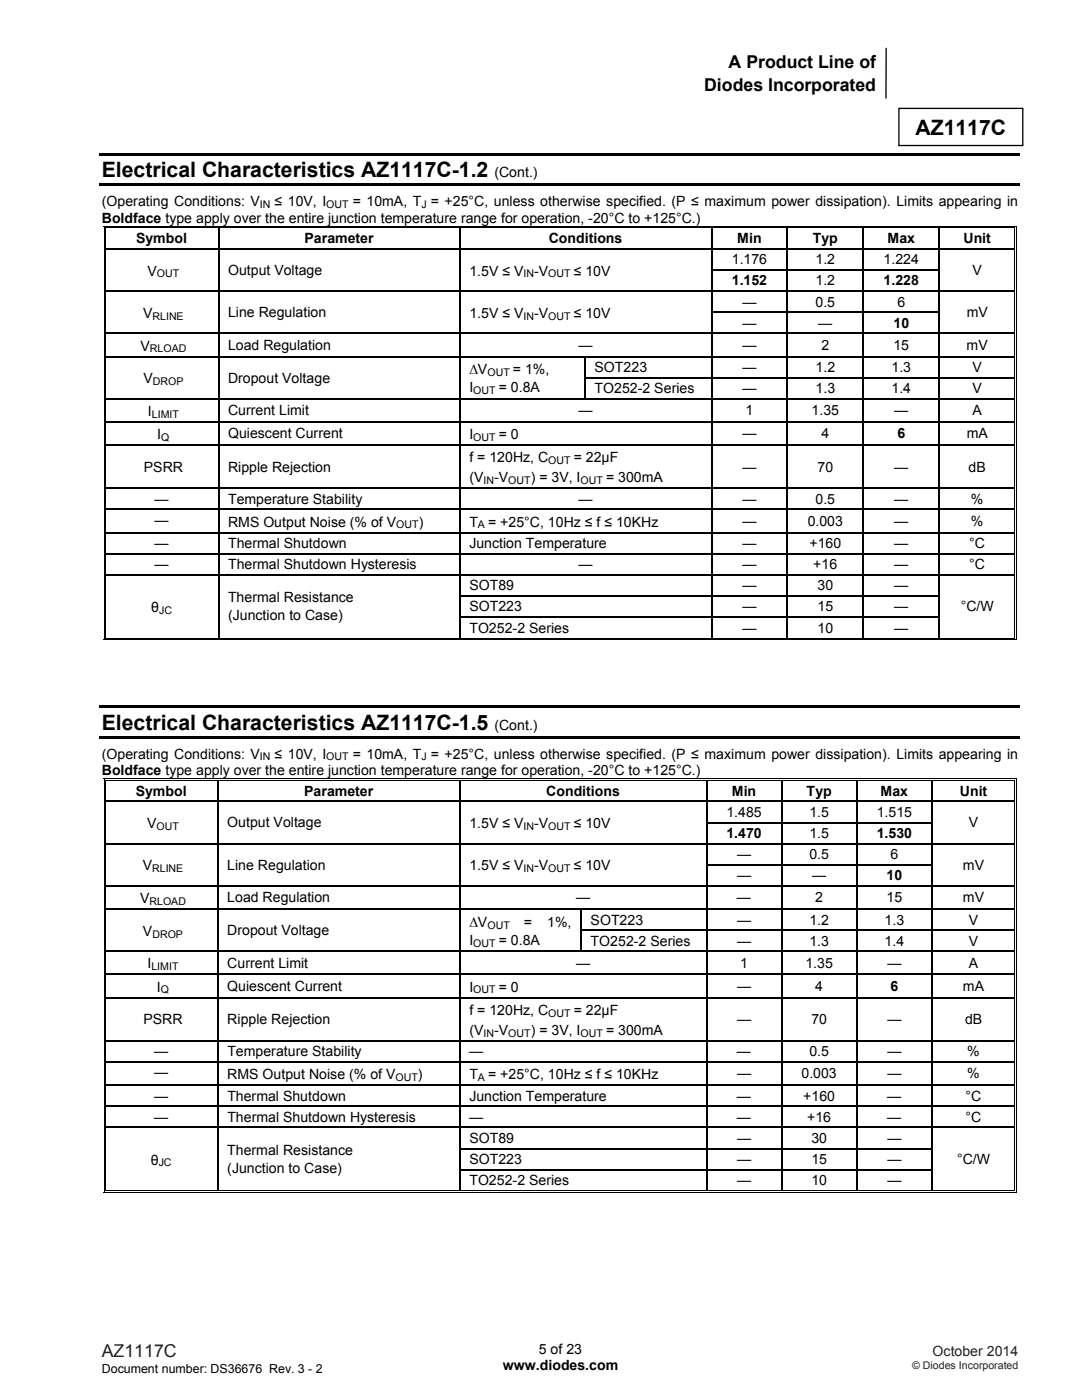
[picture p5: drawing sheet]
<svg xmlns="http://www.w3.org/2000/svg" width="216mm" height="279mm" viewBox="0 0 216 279" stroke-linecap="round" stroke-linejoin="round" font-family="sans-serif">
<defs><g id="words">
<g font-size="4.2">
<text x="182.7" y="27">AZ1117C</text>
<text x="20.3" y="35.3">Electrical Characteristics AZ1117C-1.2</text>
<text x="20.3" y="145.6">Electrical Characteristics AZ1117C-1.5</text>
</g>
<g font-size="3.5">
<text x="145.4" y="13.6">A Product Line of</text>
<text x="140.5" y="18.1">Diodes Incorporated</text>
</g>
<text font-size="3.5" fill="#231f20" x="20.3" y="270.9">AZ1117C</text>
<g font-size="2.8">
<text x="98.7" y="35.3">(Cont.)</text>
<text x="20.3" y="41.1">(Operating Conditions: V</text>
<text x="54.8" y="41.1">≤ 10V, I</text>
<text x="70.4" y="41.1">= 10mA, T = +25°C, unless otherwise specified. (P ≤ maximum power dissipation). Limits appearing in</text>
<text x="20.3" y="44.4">Boldface type apply over the entire junction temperature range for operation, -20°C to +125°C.)</text>
<text x="27.2" y="48.5">Symbol</text>
<text x="60.8" y="48.5">Parameter</text>
<text x="109.5" y="48.5">Conditions</text>
<text x="146" y="52.7">1.176</text>
<text x="147.1" y="48.5">Min</text>
<text x="162.2" y="48.5">Typ</text>
<text x="162.7" y="52.7">1.2</text>
<text x="176.3" y="52.7">1.224</text>
<text x="177.1" y="48.5">Max</text>
<text x="192.3" y="48.5">Unit</text>
<text x="29.4" y="55">V</text>
<text x="45.5" y="54.9">Output Voltage</text>
<text x="93.7" y="55">1.5V ≤ V</text>
<text x="106.6" y="55">-V</text>
<text x="114.5" y="55">≤ 10V</text>
<text x="146" y="57">1.152</text>
<text x="162.7" y="57">1.2</text>
<text x="176.3" y="57">1.228</text>
<text x="194.1" y="54.9">V</text>
<text x="28.6" y="63.4">V</text>
<text x="45.5" y="63.3">Line Regulation</text>
<text x="93.7" y="63.4">1.5V ≤ V</text>
<text x="106.6" y="63.4">-V</text>
<text x="114.5" y="63.4">≤ 10V</text>
<text x="148.1" y="61.2">—</text>
<text x="148.1" y="65.4">—</text>
<text x="162.7" y="61.2">0.5</text>
<text x="163.3" y="65.4">—</text>
<text x="178.3" y="65.4">10</text>
<text x="179.1" y="61.2">6</text>
<text x="192.9" y="63.3">mV</text>
<text x="28" y="70">V</text>
<text x="45.5" y="69.8">Load Regulation</text>
<text x="115.5" y="69.8">—</text>
<text x="148.1" y="69.8">—</text>
<text x="163.9" y="69.8">2</text>
<text x="178.3" y="69.8">15</text>
<text x="192.9" y="69.8">mV</text>
<text x="28.6" y="76.5">V</text>
<text x="45.5" y="76.3">Dropout Voltage</text>
<text x="93.7" y="74.7">∆V</text>
<text x="102.3" y="74.7">= 1%,</text>
<text x="118.6" y="74.2">SOT223</text>
<text x="148.2" y="74.2">—</text>
<text x="162.7" y="74.2">1.2</text>
<text x="177.9" y="74.2">1.3</text>
<text x="194.1" y="74.2">V</text>
<text x="29.5" y="83">I</text>
<text x="45.5" y="82.9">Current Limit</text>
<text x="93.7" y="78.3">I</text>
<text x="99.5" y="78.3">= 0.8A</text>
<text x="115.5" y="82.9">—</text>
<text x="118.6" y="78.4">TO252-2 Series</text>
<text x="148.2" y="78.4">—</text>
<text x="148.8" y="82.9">1</text>
<text x="161.9" y="82.9">1.35</text>
<text x="162.7" y="78.4">1.3</text>
<text x="177.9" y="78.4">1.4</text>
<text x="178.4" y="82.9">—</text>
<text x="194.1" y="82.9">A</text>
<text x="194.1" y="78.4">V</text>
<text x="31.4" y="87.6">I</text>
<text x="45.5" y="87.5">Quiescent Current</text>
<text x="93.7" y="87.6">I</text>
<text x="99.5" y="87.6">= 0</text>
<text x="148.1" y="87.5">—</text>
<text x="163.9" y="87.5">4</text>
<text x="179.1" y="87.5">6</text>
<text x="192.9" y="87.5">mA</text>
<text x="28.7" y="94.1">PSRR</text>
<text x="45.5" y="94.1">Ripple Rejection</text>
<text x="93.7" y="92.2">f = 120Hz, C</text>
<text x="114.5" y="92.2">= 22µF</text>
<text x="148.1" y="94.1">—</text>
<text x="163.1" y="94.1">70</text>
<text x="178.4" y="94.1">—</text>
<text x="193.3" y="94.1">dB</text>
<text x="30.9" y="100.5">—</text>
<text x="45.5" y="100.5">Temperature Stability</text>
<text x="93.7" y="96.3">(V</text>
<text x="98.6" y="96.3">-V</text>
<text x="105.9" y="96.3">) = 3V, I</text>
<text x="115.4" y="100.5">—</text>
<text x="120.9" y="96.3">= 300mA</text>
<text x="148.1" y="100.5">—</text>
<text x="162.7" y="100.5">0.5</text>
<text x="178.4" y="100.5">—</text>
<text x="193.7" y="100.5">%</text>
<text x="30.9" y="104.8">—</text>
<text x="45.5" y="105.1">RMS Output Noise (% of V</text>
<text x="83.5" y="105.1">)</text>
<text x="93.7" y="105.1">T</text>
<text x="97.4" y="105.1">= +25°C, 10Hz ≤ f ≤ 10KHz</text>
<text x="148.1" y="104.9">—</text>
<text x="161.2" y="104.9">0.003</text>
<text x="178.4" y="104.9">—</text>
<text x="193.7" y="104.9">%</text>
<text x="30.9" y="109.4">—</text>
<text x="30.9" y="113.6">—</text>
<text x="45.5" y="109.4">Thermal Shutdown</text>
<text x="45.5" y="113.6">Thermal Shutdown Hysteresis</text>
<text x="93.7" y="109.4">Junction Temperature</text>
<text x="115.4" y="113.6">—</text>
<text x="148.1" y="113.6">—</text>
<text x="148.1" y="109.4">—</text>
<text x="161.5" y="109.4">+160</text>
<text x="162.3" y="113.6">+16</text>
<text x="178.4" y="113.6">—</text>
<text x="178.4" y="109.4">—</text>
<text x="193.4" y="113.6">°C</text>
<text x="193.4" y="109.4">°C</text>
<text x="93.7" y="117.8">SOT89</text>
<text x="148.2" y="117.8">—</text>
<text x="163.1" y="117.8">30</text>
<text x="178.4" y="117.8">—</text>
<text x="30.2" y="122.2">θ</text>
<text x="45.5" y="120.2">Thermal Resistance</text>
<text x="45.5" y="123.8">(Junction to Case)</text>
<text x="93.7" y="122">SOT223</text>
<text x="148.2" y="122">—</text>
<text x="163.1" y="122">15</text>
<text x="178.4" y="122">—</text>
<text x="191.7" y="122">°C/W</text>
<text x="93.7" y="126.2">TO252-2 Series</text>
<text x="148.1" y="126.2">—</text>
<text x="163.1" y="126.2">10</text>
<text x="178.4" y="126.2">—</text>
<text x="98.7" y="145.6">(Cont.)</text>
<text x="20.3" y="154.7">Boldface type apply over the entire junction temperature range for operation, -20°C to +125°C.)</text>
<text x="20.3" y="151.4">(Operating Conditions: V</text>
<text x="54.8" y="151.4">≤ 10V, I</text>
<text x="70.4" y="151.4">= 10mA, T = +25°C, unless otherwise specified. (P ≤ maximum power dissipation). Limits appearing in</text>
<text x="27.1" y="158.8">Symbol</text>
<text x="60.7" y="158.8">Parameter</text>
<text x="109" y="158.8">Conditions</text>
<text x="146" y="158.8">Min</text>
<text x="160.9" y="158.8">Typ</text>
<text x="175.7" y="158.8">Max</text>
<text x="191.5" y="158.8">Unit</text>
<text x="29.4" y="165.3">V</text>
<text x="45.4" y="165.1">Output Voltage</text>
<text x="93.7" y="165.3">1.5V ≤ V</text>
<text x="106.6" y="165.3">-V</text>
<text x="114.5" y="165.3">≤ 10V</text>
<text x="144.9" y="167.2">1.470</text>
<text x="144.9" y="163">1.485</text>
<text x="161.5" y="163">1.5</text>
<text x="161.5" y="167.2">1.5</text>
<text x="174.9" y="163">1.515</text>
<text x="174.9" y="167.2">1.530</text>
<text x="193.3" y="165.1">V</text>
<text x="28.5" y="173.7">V</text>
<text x="45.4" y="173.6">Line Regulation</text>
<text x="93.7" y="173.7">1.5V ≤ V</text>
<text x="106.6" y="173.7">-V</text>
<text x="114.5" y="173.7">≤ 10V</text>
<text x="147.1" y="171.4">—</text>
<text x="161.5" y="171.4">0.5</text>
<text x="177.7" y="171.4">6</text>
<text x="192.2" y="173.6">mV</text>
<text x="147.1" y="175.7">—</text>
<text x="162.1" y="175.7">—</text>
<text x="176.9" y="175.7">10</text>
<text x="27.9" y="180.2">V</text>
<text x="45.4" y="180.1">Load Regulation</text>
<text x="93.7" y="185">∆V</text>
<text x="104.5" y="185">=</text>
<text x="109.2" y="185">1%,</text>
<text x="114.9" y="180.1">—</text>
<text x="117.9" y="184.5">SOT223</text>
<text x="147.1" y="180.1">—</text>
<text x="147.1" y="184.5">—</text>
<text x="161.5" y="184.5">1.2</text>
<text x="162.7" y="180.1">2</text>
<text x="176.5" y="184.5">1.3</text>
<text x="176.9" y="180.1">15</text>
<text x="192.1" y="180.1">mV</text>
<text x="193.3" y="184.5">V</text>
<text x="28.5" y="186.8">V</text>
<text x="45.4" y="186.6">Dropout Voltage</text>
<text x="93.7" y="188.6">I</text>
<text x="99.5" y="188.6">= 0.8A</text>
<text x="117.9" y="188.7">TO252-2 Series</text>
<text x="147.1" y="188.7">—</text>
<text x="161.5" y="188.7">1.3</text>
<text x="176.5" y="188.7">1.4</text>
<text x="193.3" y="188.7">V</text>
<text x="29.4" y="193.3">I</text>
<text x="31.3" y="197.9">I</text>
<text x="45.4" y="193.1">Current Limit</text>
<text x="45.4" y="197.8">Quiescent Current</text>
<text x="93.7" y="197.9">I</text>
<text x="99.5" y="197.9">= 0</text>
<text x="115" y="193.1">—</text>
<text x="147.1" y="197.8">—</text>
<text x="147.7" y="193.1">1</text>
<text x="160.7" y="193.1">1.35</text>
<text x="162.7" y="197.8">4</text>
<text x="177.1" y="193.1">—</text>
<text x="177.7" y="197.8">6</text>
<text x="192.2" y="197.8">mA</text>
<text x="193.3" y="193.1">A</text>
<text x="93.7" y="202.5">f = 120Hz, C</text>
<text x="114.5" y="202.5">= 22µF</text>
<text x="28.6" y="204.4">PSRR</text>
<text x="45.4" y="204.4">Ripple Rejection</text>
<text x="93.7" y="206.5">(V</text>
<text x="98.6" y="206.5">-V</text>
<text x="105.9" y="206.5">) = 3V, I</text>
<text x="120.9" y="206.5">= 300mA</text>
<text x="147.1" y="204.4">—</text>
<text x="161.9" y="204.4">70</text>
<text x="177.1" y="204.4">—</text>
<text x="192.6" y="204.4">dB</text>
<text x="30.8" y="210.8">—</text>
<text x="30.8" y="215">—</text>
<text x="45.4" y="215.3">RMS Output Noise (% of V</text>
<text x="45.4" y="210.8">Temperature Stability</text>
<text x="83.4" y="215.3">)</text>
<text x="93.6" y="210.8">—</text>
<text x="93.7" y="215.3">T</text>
<text x="97.4" y="215.3">= +25°C, 10Hz ≤ f ≤ 10KHz</text>
<text x="147.1" y="210.8">—</text>
<text x="147.1" y="215.2">—</text>
<text x="159.9" y="215.2">0.003</text>
<text x="161.5" y="210.8">0.5</text>
<text x="177.1" y="215.2">—</text>
<text x="177.1" y="210.8">—</text>
<text x="193" y="215.2">%</text>
<text x="193" y="210.8">%</text>
<text x="30.8" y="219.6">—</text>
<text x="45.4" y="219.6">Thermal Shutdown</text>
<text x="93.7" y="219.6">Junction Temperature</text>
<text x="147.1" y="219.6">—</text>
<text x="160.3" y="219.6">+160</text>
<text x="177" y="219.6">—</text>
<text x="192.7" y="219.6">°C</text>
<text x="30.8" y="223.9">—</text>
<text x="45.4" y="223.9">Thermal Shutdown Hysteresis</text>
<text x="93.6" y="223.9">—</text>
<text x="147" y="223.9">—</text>
<text x="161.1" y="223.9">+16</text>
<text x="177" y="223.9">—</text>
<text x="192.7" y="223.9">°C</text>
<text x="30.1" y="232.4">θ</text>
<text x="45.4" y="230.5">Thermal Resistance</text>
<text x="93.7" y="232.3">SOT223</text>
<text x="93.7" y="228.1">SOT89</text>
<text x="147.1" y="232.3">—</text>
<text x="147.1" y="228.1">—</text>
<text x="161.9" y="232.3">15</text>
<text x="161.9" y="228.1">30</text>
<text x="177.1" y="232.3">—</text>
<text x="177.1" y="228.1">—</text>
<text x="191" y="232.3">°C/W</text>
<text x="45.4" y="234.1">(Junction to Case)</text>
<text x="93.7" y="236.5">TO252-2 Series</text>
<text x="147.1" y="236.5">—</text>
<text x="161.9" y="236.5">10</text>
<text x="177.1" y="236.5">—</text>
<text x="100.3" y="273.5">www.diodes.com</text>
<text x="107.5" y="270.2">5 of 23</text>
</g>
<text font-size="2.8" fill="#231f20" x="186.1" y="270.6">October 2014</text>
<text font-size="2.5" x="20.3" y="274">Document number: DS36676 Rev. 3 - 2</text>
<g font-size="2.1">
<text x="51.9" y="41.5">IN</text>
<text x="65.1" y="41.5">OUT</text>
<text x="84.1" y="41.5">J</text>
<text x="31.3" y="55.4">OUT</text>
<text x="104.5" y="55.4">IN</text>
<text x="109.4" y="55.4">OUT</text>
<text x="30.4" y="63.8">RLINE</text>
<text x="104.5" y="63.8">IN</text>
<text x="109.4" y="63.8">OUT</text>
<text x="29.9" y="70.3">RLOAD</text>
<text x="30.5" y="76.8">DROP</text>
<text x="97.3" y="75">OUT</text>
<text x="30.3" y="83.4">LIMIT</text>
<text x="94.4" y="78.7">OUT</text>
<text x="32.2" y="88">Q</text>
<text x="94.4" y="88">OUT</text>
<text x="109.4" y="92.6">OUT</text>
<text x="96.5" y="96.6">IN</text>
<text x="101.4" y="96.6">OUT</text>
<text x="115.8" y="96.6">OUT</text>
<text x="79.1" y="105.5">OUT</text>
<text x="95.4" y="105.5">A</text>
<text x="31.7" y="122.5">JC</text>
<text x="51.9" y="151.7">IN</text>
<text x="65.1" y="151.7">OUT</text>
<text x="84.1" y="151.7">J</text>
<text x="31.2" y="165.6">OUT</text>
<text x="104.5" y="165.6">IN</text>
<text x="109.4" y="165.6">OUT</text>
<text x="30.4" y="174.1">RLINE</text>
<text x="104.5" y="174.1">IN</text>
<text x="109.4" y="174.1">OUT</text>
<text x="29.8" y="180.6">RLOAD</text>
<text x="97.3" y="185.3">OUT</text>
<text x="30.4" y="187.1">DROP</text>
<text x="94.4" y="189">OUT</text>
<text x="30.2" y="193.6">LIMIT</text>
<text x="32.1" y="198.2">Q</text>
<text x="94.4" y="198.2">OUT</text>
<text x="109.4" y="202.9">OUT</text>
<text x="96.5" y="206.9">IN</text>
<text x="101.4" y="206.9">OUT</text>
<text x="115.8" y="206.9">OUT</text>
<text x="78.9" y="215.7">OUT</text>
<text x="95.4" y="215.7">A</text>
<text x="31.7" y="232.8">JC</text>
</g>
<text font-size="2.1" fill="#231f20" x="182" y="273.2">© Diodes Incorporated</text>
</g></defs>
<path d="M176.8 9.6v10M179.4 21.6h24.7v7.4h-24.7z" fill="none" stroke="#000" stroke-width=".26"/>
<g fill="#000">
<path d="M19.8 30.5h183.7v.5h-183.7zM19.8 36.6h183.7v.5h-183.7zM20.7 45.1h.1v.5h-.1zM20.7 45.1h.5v.1h-.5zM20.7 49.6h.1v.2h-.1zM20.7 53.8h.1v.2h-.1zM20.7 58h.1v.3h-.1zM21 45.4h.2v.2h-.2zM21 49.6h.2v.2h-.2zM21 53.8h.2v.2h-.2zM21 58h.2v.3h-.2zM43.5 45.6h.2z"/>
<path d="M43.5 45.1h.5v.1h-.5zM43.5 45.4h.5v.2h-.5zM43.5 49.6h.2v.2h-.2zM43.5 53.8h.2v.2h-.2zM43.5 58h.2v.3h-.2zM91.6 45.6h.3zM91.6 45.1h.5v.1h-.5zM91.6 45.4h.5v.2h-.5zM91.6 49.6h.3v.2h-.3zM91.6 53.8h.3v.2h-.3zM91.6 58h.3v.3h-.3zM141.9 45.6h.2z"/>
<path d="M141.9 45.1h.5v.1h-.5zM141.9 45.4h.5v.2h-.5zM141.9 49.6h.2v.2h-.2zM141.9 53.8h.2v.2h-.2zM141.9 58h.2v.3h-.2zM157 45.6h.2zM157 45.1h.5v.1h-.5zM157 45.4h.5v.2h-.5zM157 49.6h.2v.2h-.2zM157 53.8h.2v.2h-.2zM157 58h.2v.3h-.2zM172.1 45.6h.3z"/>
<path d="M172.1 45.1h.6v.1h-.6zM172.1 45.4h.6v.2h-.6zM172.1 49.6h.3v.2h-.3zM172.1 53.8h.3v.2h-.3zM172.1 58h.3v.3h-.3zM187.3 45.6h.3zM187.3 45.1h.5v.1h-.5zM187.3 45.4h.5v.2h-.5zM187.3 49.6h.3v.2h-.3zM187.3 53.8h.3v.2h-.3zM187.3 58h.3v.3h-.3zM202.3 45.1h.5v.1h-.5z"/>
<path d="M202.3 45.4h.2v.2h-.2zM202.3 49.6h.2v.2h-.2zM202.3 53.8h.2v.2h-.2zM202.3 58h.2v.3h-.2zM202.7 45.1h.1v.5h-.1zM202.7 49.6h.1v.2h-.1zM202.7 53.8h.1v.2h-.1zM202.7 58h.1v.3h-.1zM20.7 62.2h.1v.3h-.1zM20.7 66.4h.1v.3h-.1zM20.7 71h.1v.3h-.1zM20.7 75.2h.1v.3h-.1z"/>
<path d="M20.7 79.5h.1v.2h-.1zM21 62.2h.2v.3h-.2zM21 66.4h.2v.3h-.2zM21 71h.2v.3h-.2zM21 75.2h.2v.3h-.2zM21 79.5h.2v.2h-.2zM43.5 62.2h.2v.3h-.2zM43.5 66.4h.2v.3h-.2zM43.5 71h.2v.3h-.2zM43.5 75.2h.2v.3h-.2zM43.5 79.5h.2v.2h-.2zM91.6 62.2h.3v.3h-.3z"/>
<path d="M91.6 66.4h.3v.3h-.3zM91.6 71h.3v.3h-.3zM91.6 75.2h.3v.3h-.3zM91.6 79.5h.3v.2h-.3zM116.6 71h.3v.3h-.3zM116.6 75.2h.3v.3h-.3zM141.9 62.2h.2v.3h-.2zM141.9 66.4h.2v.3h-.2zM141.9 71h.2v.3h-.2zM141.9 75.2h.2v.3h-.2zM141.9 79.5h.2v.2h-.2zM157 62.2h.2v.3h-.2z"/>
<path d="M157 66.4h.2v.3h-.2zM157 71h.2v.3h-.2zM157 75.2h.2v.3h-.2zM157 79.5h.2v.2h-.2zM172.1 62.2h.3v.3h-.3zM172.1 66.4h.3v.3h-.3zM172.1 71h.3v.3h-.3zM172.1 75.2h.3v.3h-.3zM172.1 79.5h.3v.2h-.3zM187.3 62.2h.3v.3h-.3zM187.3 66.4h.3v.3h-.3zM187.3 71h.3v.3h-.3z"/>
<path d="M187.3 75.2h.3v.3h-.3zM187.3 79.5h.3v.2h-.3zM202.3 62.2h.2v.3h-.2zM202.3 66.4h.2v.3h-.2zM202.3 71h.2v.3h-.2zM202.3 75.2h.2v.3h-.2zM202.3 79.5h.2v.2h-.2zM202.7 62.2h.1v.3h-.1zM202.7 66.4h.1v.3h-.1zM202.7 71h.1v.3h-.1zM202.7 75.2h.1v.3h-.1zM202.7 79.5h.1v.2h-.1z"/>
<path d="M20.7 84.1h.1v.2h-.1zM20.7 88.7h.1v.3h-.1zM20.7 97.3h.1v.3h-.1zM21 84.1h.2v.2h-.2zM21 88.7h.2v.3h-.2zM21 97.3h.2v.3h-.2zM43.5 84.1h.2v.2h-.2zM43.5 88.7h.2v.3h-.2zM43.5 97.3h.2v.3h-.2zM91.6 84.1h.3v.2h-.3zM91.6 88.7h.3v.3h-.3zM91.6 97.3h.3v.3h-.3z"/>
<path d="M141.9 84.1h.2v.2h-.2zM141.9 88.7h.2v.3h-.2zM141.9 97.3h.2v.3h-.2zM157 84.1h.2v.2h-.2zM157 88.7h.2v.3h-.2zM157 97.3h.2v.3h-.2zM172.1 84.1h.3v.2h-.3zM172.1 88.7h.3v.3h-.3zM172.1 97.3h.3v.3h-.3zM187.3 84.1h.3v.2h-.3zM187.3 88.7h.3v.3h-.3zM187.3 97.3h.3v.3h-.3z"/>
<path d="M202.3 84.1h.2v.2h-.2zM202.3 88.7h.2v.3h-.2zM202.3 97.3h.2v.3h-.2zM202.7 84.1h.1v.2h-.1zM202.7 88.7h.1v.3h-.1zM202.7 97.3h.1v.3h-.1zM20.7 101.5h.1v.3h-.1zM20.7 106.2h.1v.2h-.1zM20.7 110.4h.1v.3h-.1zM20.7 114.6h.1v.3h-.1zM20.7 118.8h.1v.3h-.1zM21 101.5h.2v.3h-.2z"/>
<path d="M21 106.2h.2v.2h-.2zM21 110.4h.2v.3h-.2zM21 114.6h.2v.3h-.2zM21 118.8h.2v.3h-.2zM43.5 101.5h.2v.3h-.2zM43.5 106.2h.2v.2h-.2zM43.5 110.4h.2v.3h-.2zM43.5 114.6h.2v.3h-.2zM43.5 118.8h.2v.3h-.2zM91.6 101.5h.3v.3h-.3zM91.6 106.2h.3v.2h-.3zM91.6 110.4h.3v.3h-.3z"/>
<path d="M91.6 114.6h.3v.3h-.3zM91.6 118.8h.3v.3h-.3zM141.9 101.5h.2v.3h-.2zM141.9 106.2h.2v.2h-.2zM141.9 110.4h.2v.3h-.2zM141.9 114.6h.2v.3h-.2zM141.9 118.8h.2v.3h-.2zM157 101.5h.2v.3h-.2zM157 106.2h.2v.2h-.2zM157 110.4h.2v.3h-.2zM157 114.6h.2v.3h-.2zM157 118.8h.2v.3h-.2z"/>
<path d="M172.1 101.5h.3v.3h-.3zM172.1 106.2h.3v.2h-.3zM172.1 110.4h.3v.3h-.3zM172.1 114.6h.3v.3h-.3zM172.1 118.8h.3v.3h-.3zM187.3 101.5h.3v.3h-.3zM187.3 106.2h.3v.2h-.3zM187.3 110.4h.3v.3h-.3zM187.3 114.6h.3v.3h-.3zM187.3 118.8h.3v.3h-.3zM202.3 101.5h.2v.3h-.2zM202.3 106.2h.2v.2h-.2z"/>
<path d="M202.3 110.4h.2v.3h-.2zM202.3 114.6h.2v.3h-.2zM202.3 118.8h.2v.3h-.2zM202.7 101.5h.1v.3h-.1zM202.7 106.2h.1v.2h-.1zM202.7 110.4h.1v.3h-.1zM202.7 114.6h.1v.3h-.1zM202.7 118.8h.1v.3h-.1zM20.7 123h.1v.3h-.1zM20.7 127.6h.5v.2h-.5zM21 123h.2v.3h-.2zM21 127.3h.2v.1h-.2z"/>
<path d="M43.5 123h.2v.3h-.2zM43.5 127.3h.5v.1h-.5zM91.6 123h.3v.3h-.3zM91.6 127.3h.5v.1h-.5zM141.9 123h.2v.3h-.2zM141.9 127.3h.5v.1h-.5zM157 123h.2v.3h-.2zM157 127.3h.5v.1h-.5zM172.1 123h.3v.3h-.3zM172.1 127.3h.6v.1h-.6zM187.3 123h.3v.3h-.3zM187.3 127.3h.5v.1h-.5z"/>
<path d="M202.3 123h.2v.3h-.2zM202.3 127.6h.5v.2h-.5zM202.3 127.3h.2v.1h-.2zM202.7 123h.1v.3h-.1zM202.7 127.3h.1v.5h-.1zM19.8 140.8h183.7v.5h-183.7zM19.8 146.9h183.7v.5h-183.7zM20.7 155.3h.1v.6h-.1zM20.7 155.3h.5v.2h-.5zM21 155.7h.2v.2h-.2zM43.3 155.9h.3zM43.3 155.3h.5v.2h-.5z"/>
<path d="M43.3 155.7h.5v.2h-.5zM91.6 155.9h.3zM91.6 155.3h.5v.2h-.5zM91.6 155.7h.5v.2h-.5zM140.9 155.9h.2zM140.9 155.3h.5v.2h-.5zM140.9 155.7h.5v.2h-.5zM155.9 155.9h.2zM155.9 155.3h.5v.2h-.5zM155.9 155.7h.5v.2h-.5zM170.9 155.9h.2zM170.9 155.3h.5v.2h-.5z"/>
<path d="M170.9 155.7h.5v.2h-.5zM185.8 155.9h.3zM185.8 155.3h.6v.2h-.6zM185.8 155.7h.6v.2h-.6zM202.3 155.3h.5v.2h-.5zM202.3 155.7h.2v.2h-.2zM202.7 155.3h.1v.6h-.1zM20.7 159.8h.1v.3h-.1zM20.7 164h.1v.3h-.1zM20.7 168.3h.1v.2h-.1zM20.7 172.5h.1v.2h-.1zM20.7 176.7h.1v.3h-.1z"/>
<path d="M21 159.8h.2v.3h-.2zM21 164h.2v.3h-.2zM21 168.3h.2v.2h-.2zM21 172.5h.2v.2h-.2zM21 176.7h.2v.3h-.2zM43.3 159.8h.3v.3h-.3zM43.3 164h.3v.3h-.3zM43.3 168.3h.3v.2h-.3zM43.3 172.5h.3v.2h-.3zM43.3 176.7h.3v.3h-.3zM91.6 159.8h.3v.3h-.3zM91.6 164h.3v.3h-.3z"/>
<path d="M91.6 168.3h.3v.2h-.3zM91.6 172.5h.3v.2h-.3zM91.6 176.7h.3v.3h-.3zM140.9 159.8h.2v.3h-.2zM140.9 164h.2v.3h-.2zM140.9 168.3h.2v.2h-.2zM140.9 172.5h.2v.2h-.2zM140.9 176.7h.2v.3h-.2zM155.9 159.8h.2v.3h-.2zM155.9 164h.2v.3h-.2zM155.9 168.3h.2v.2h-.2zM155.9 172.5h.2v.2h-.2z"/>
<path d="M155.9 176.7h.2v.3h-.2zM170.9 159.8h.2v.3h-.2zM170.9 164h.2v.3h-.2zM170.9 168.3h.2v.2h-.2zM170.9 172.5h.2v.2h-.2zM170.9 176.7h.2v.3h-.2zM185.8 159.8h.3v.3h-.3zM185.8 164h.3v.3h-.3zM185.8 168.3h.3v.2h-.3zM185.8 172.5h.3v.2h-.3zM185.8 176.7h.3v.3h-.3zM202.3 159.8h.2v.3h-.2z"/>
<path d="M202.3 164h.2v.3h-.2zM202.3 168.3h.2v.2h-.2zM202.3 172.5h.2v.2h-.2zM202.3 176.7h.2v.3h-.2zM202.7 159.8h.1v.3h-.1zM202.7 164h.1v.3h-.1zM202.7 168.3h.1v.2h-.1zM202.7 172.5h.1v.2h-.1zM202.7 176.7h.1v.3h-.1zM20.7 181.3h.1v.3h-.1zM20.7 185.5h.1v.3h-.1zM20.7 189.7h.1v.3h-.1z"/>
<path d="M20.7 194.4h.1v.2h-.1zM20.7 199h.1v.2h-.1zM21 181.3h.2v.3h-.2zM21 185.5h.2v.3h-.2zM21 189.7h.2v.3h-.2zM21 194.4h.2v.2h-.2zM21 199h.2v.2h-.2zM43.3 181.3h.3v.3h-.3zM43.3 185.5h.3v.3h-.3zM43.3 189.7h.3v.3h-.3zM43.3 194.4h.3v.2h-.3zM43.3 199h.3v.2h-.3z"/>
<path d="M91.6 181.3h.3v.3h-.3zM91.6 185.5h.3v.3h-.3zM91.6 189.7h.3v.3h-.3zM91.6 194.4h.3v.2h-.3zM91.6 199h.3v.2h-.3zM115.8 181.3h.3v.3h-.3zM115.8 185.5h.3v.3h-.3zM140.9 181.3h.2v.3h-.2zM140.9 185.5h.2v.3h-.2zM140.9 189.7h.2v.3h-.2zM140.9 194.4h.2v.2h-.2zM140.9 199h.2v.2h-.2z"/>
<path d="M155.9 181.3h.2v.3h-.2zM155.9 185.5h.2v.3h-.2zM155.9 189.7h.2v.3h-.2zM155.9 194.4h.2v.2h-.2zM155.9 199h.2v.2h-.2zM170.9 181.3h.2v.3h-.2zM170.9 185.5h.2v.3h-.2zM170.9 189.7h.2v.3h-.2zM170.9 194.4h.2v.2h-.2zM170.9 199h.2v.2h-.2zM185.8 181.3h.3v.3h-.3zM185.8 185.5h.3v.3h-.3z"/>
<path d="M185.8 189.7h.3v.3h-.3zM185.8 194.4h.3v.2h-.3zM185.8 199h.3v.2h-.3zM202.3 181.3h.2v.3h-.2zM202.3 185.5h.2v.3h-.2zM202.3 189.7h.2v.3h-.2zM202.3 194.4h.2v.2h-.2zM202.3 199h.2v.2h-.2zM202.7 181.3h.1v.3h-.1zM202.7 185.5h.1v.3h-.1zM202.7 189.7h.1v.3h-.1zM202.7 194.4h.1v.2h-.1z"/>
<path d="M202.7 199h.1v.2h-.1zM20.7 207.6h.1v.3h-.1zM20.7 211.8h.1v.3h-.1zM20.7 216.4h.1v.3h-.1zM21 207.6h.2v.3h-.2zM21 211.8h.2v.3h-.2zM21 216.4h.2v.3h-.2zM43.3 207.6h.3v.3h-.3zM43.3 211.8h.3v.3h-.3zM43.3 216.4h.3v.3h-.3zM91.6 207.6h.3v.3h-.3zM91.6 211.8h.3v.3h-.3z"/>
<path d="M91.6 216.4h.3v.3h-.3zM140.9 207.6h.2v.3h-.2zM140.9 211.8h.2v.3h-.2zM140.9 216.4h.2v.3h-.2zM155.9 207.6h.2v.3h-.2zM155.9 211.8h.2v.3h-.2zM155.9 216.4h.2v.3h-.2zM170.9 207.6h.2v.3h-.2zM170.9 211.8h.2v.3h-.2zM170.9 216.4h.2v.3h-.2zM185.8 207.6h.3v.3h-.3zM185.8 211.8h.3v.3h-.3z"/>
<path d="M185.8 216.4h.3v.3h-.3zM202.3 207.6h.2v.3h-.2zM202.3 211.8h.2v.3h-.2zM202.3 216.4h.2v.3h-.2zM202.7 207.6h.1v.3h-.1zM202.7 211.8h.1v.3h-.1zM202.7 216.4h.1v.3h-.1zM20.7 220.6h.1v.3h-.1zM20.7 224.9h.1v.2h-.1zM20.7 229.1h.1v.3h-.1zM20.7 233.3h.1v.3h-.1zM20.7 237.9h.5v.1h-.5z"/>
<path d="M21 220.6h.2v.3h-.2zM21 224.9h.2v.2h-.2zM21 229.1h.2v.3h-.2zM21 233.3h.2v.3h-.2zM21 237.5h.2v.2h-.2zM43.3 220.6h.3v.3h-.3zM43.3 224.9h.3v.2h-.3zM43.3 229.1h.3v.3h-.3zM43.3 233.3h.3v.3h-.3zM43.3 237.5h.5v.2h-.5zM91.6 220.6h.3v.3h-.3zM91.6 224.9h.3v.2h-.3z"/>
<path d="M91.6 229.1h.3v.3h-.3zM91.6 233.3h.3v.3h-.3zM91.6 237.5h.5v.2h-.5zM140.9 220.6h.2v.3h-.2zM140.9 224.9h.2v.2h-.2zM140.9 229.1h.2v.3h-.2zM140.9 233.3h.2v.3h-.2zM140.9 237.5h.5v.2h-.5zM155.9 220.6h.2v.3h-.2zM155.9 224.9h.2v.2h-.2zM155.9 229.1h.2v.3h-.2zM155.9 233.3h.2v.3h-.2z"/>
<path d="M155.9 237.5h.5v.2h-.5zM170.9 220.6h.2v.3h-.2zM170.9 224.9h.2v.2h-.2zM170.9 229.1h.2v.3h-.2zM170.9 233.3h.2v.3h-.2zM170.9 237.5h.5v.2h-.5zM185.8 220.6h.3v.3h-.3zM185.8 224.9h.3v.2h-.3zM185.8 229.1h.3v.3h-.3zM185.8 233.3h.3v.3h-.3zM185.8 237.5h.6v.2h-.6zM202.3 220.6h.2v.3h-.2z"/>
<path d="M202.3 224.9h.2v.2h-.2zM202.3 229.1h.2v.3h-.2zM202.3 233.3h.2v.3h-.2zM202.3 237.9h.5v.1h-.5zM202.3 237.5h.2v.2h-.2zM202.7 220.6h.1v.3h-.1zM202.7 224.9h.1v.2h-.1zM202.7 229.1h.1v.3h-.1zM202.7 233.3h.1v.3h-.1zM202.7 237.5h.1v.5h-.1z"/>
</g>
<g fill="none" stroke="#000" stroke-width=".2">
<path d="M20.8 45.6v4M20.8 49.8v4M20.8 54v4M20.8 58.3v3.9M21.1 45.6v4M21.1 49.8v4M21.1 54v4M21.1 58.3v3.9M21.2 45.1h22.3M21.2 45.5h22.3M44 45.1h47.6M44 45.5h47.6"/>
<path d="M92.1 45.1h49.8M92.1 45.5h49.8M142.4 45.1h14.6M142.4 45.5h14.6M157.5 45.1h14.6M157.5 45.5h14.6M172.7 45.1h14.6M172.7 45.5h14.6M187.8 45.1h14.5M187.8 45.5h14.5M202.4 45.6v4M202.4 49.8v4"/>
<path d="M202.4 54v4M202.4 58.3v3.9M202.8 45.6v4M202.8 49.8v4M202.8 54v4M202.8 58.3v3.9M20.8 62.5v3.9M20.8 66.7v4.3M20.8 71.3v3.9M20.8 75.5v4M20.8 79.7v4.4M21.1 62.5v3.9"/>
<path d="M21.1 66.7v4.3M21.1 71.3v3.9M21.1 75.5v4M21.1 79.7v4.4M202.4 62.5v3.9M202.4 66.7v4.3M202.4 71.3v3.9M202.4 75.5v4M202.4 79.7v4.4M202.8 62.5v3.9M202.8 66.7v4.3M202.8 71.3v3.9"/>
<path d="M202.8 75.5v4M202.8 79.7v4.4M20.8 84.3v4.4M20.8 89v8.3M20.8 97.6v3.9M21.1 84.3v4.4M21.1 89v8.3M21.1 97.6v3.9M202.4 84.3v4.4M202.4 89v8.3M202.4 97.6v3.9M202.8 84.3v4.4"/>
<path d="M202.8 89v8.3M202.8 97.6v3.9M20.8 101.8v4.4M20.8 106.4v4M20.8 110.7v3.9M20.8 114.9v3.9M20.8 119.1v3.9M21.1 101.8v4.4M21.1 106.4v4M21.1 110.7v3.9M21.1 114.9v3.9M21.1 119.1v3.9"/>
<path d="M202.4 101.8v4.4M202.4 106.4v4M202.4 110.7v3.9M202.4 114.9v3.9M202.4 119.1v3.9M202.8 101.8v4.4M202.8 106.4v4M202.8 110.7v3.9M202.8 114.9v3.9M202.8 119.1v3.9M20.8 123.3v4.5M21.1 123.3v4"/>
<path d="M21.2 127.7h181.1M21.2 127.3h22.3M44 127.3h47.6M92.1 127.3h49.8M142.4 127.3h14.6M157.5 127.3h14.6M172.7 127.3h14.6M187.8 127.3h14.5M202.4 123.3v4M202.8 123.3v4M20.8 155.9v3.9M21.1 155.9v3.9"/>
<path d="M21.2 155.4h22.1M21.2 155.8h22.1M43.8 155.4h47.8M43.8 155.8h47.8M92.1 155.4h48.8M92.1 155.8h48.8M141.4 155.4h14.5M141.4 155.8h14.5M156.4 155.4h14.5M156.4 155.8h14.5M171.4 155.4h14.4M171.4 155.8h14.4"/>
<path d="M186.4 155.4h15.9M186.4 155.8h15.9M202.4 155.9v3.9M202.8 155.9v3.9M20.8 160.1v3.9M20.8 164.3v4M20.8 168.5v4M20.8 172.7v4M20.8 177v4.3M21.1 160.1v3.9M21.1 164.3v4M21.1 168.5v4"/>
<path d="M21.1 172.7v4M21.1 177v4.3M202.4 160.1v3.9M202.4 164.3v4M202.4 168.5v4M202.4 172.7v4M202.4 177v4.3M202.8 160.1v3.9M202.8 164.3v4M202.8 168.5v4M202.8 172.7v4M202.8 177v4.3"/>
<path d="M20.8 181.6v3.9M20.8 185.8v3.9M20.8 190v4.4M20.8 194.6v4.4M20.8 199.2v8.4M21.1 181.6v3.9M21.1 185.8v3.9M21.1 190v4.4M21.1 194.6v4.4M21.1 199.2v8.4M202.4 181.6v3.9M202.4 185.8v3.9"/>
<path d="M202.4 190v4.4M202.4 194.6v4.4M202.4 199.2v8.4M202.8 181.6v3.9M202.8 185.8v3.9M202.8 190v4.4M202.8 194.6v4.4M202.8 199.2v8.4M20.8 207.9v3.9M20.8 212.1v4.3M20.8 216.7v3.9M21.1 207.9v3.9"/>
<path d="M21.1 212.1v4.3M21.1 216.7v3.9M202.4 207.9v3.9M202.4 212.1v4.3M202.4 216.7v3.9M202.8 207.9v3.9M202.8 212.1v4.3M202.8 216.7v3.9M20.8 220.9v4M20.8 225.1v4M20.8 229.4v3.9M20.8 233.6v4.4"/>
<path d="M21.1 220.9v4M21.1 225.1v4M21.1 229.4v3.9M21.1 233.6v3.9M21.2 238h181.1M21.2 237.6h22.1M43.8 237.6h47.8M92.1 237.6h48.8M141.4 237.6h14.5M156.4 237.6h14.5M171.4 237.6h14.4M186.4 237.6h15.9"/>
<path d="M202.4 220.9v4M202.4 225.1v4M202.4 229.4v3.9M202.4 233.6v3.9M202.8 220.9v4M202.8 225.1v4M202.8 229.4v3.9M202.8 233.6v3.9"/>
</g>
<g fill="none" stroke="#000" stroke-width=".25">
<path d="M21.2 49.7h22.3M21.2 58.1h22.3M43.6 45.6v4M43.6 49.8v4M43.6 54v4M43.6 58.3v3.9M43.7 49.7h47.9M43.7 58.1h47.9M91.8 45.6v4M91.8 49.8v4M91.8 54v4M91.8 58.3v3.9"/>
<path d="M91.9 49.7h50M91.9 58.1h50M142 45.6v4M142 49.8v4M142 54v4M142 58.3v3.9M142.1 49.7h14.9M142.1 53.9h14.9M142.1 58.1h14.9M157.1 45.6v4M157.1 49.8v4M157.1 54v4"/>
<path d="M157.1 58.3v3.9M157.2 49.7h14.9M157.2 53.9h14.9M157.2 58.1h14.9M172.3 45.6v4M172.3 49.8v4M172.3 54v4M172.3 58.3v3.9M172.4 49.7h14.9M172.4 53.9h14.9M172.4 58.1h14.9M187.4 45.6v4"/>
<path d="M187.4 49.8v4M187.4 54v4M187.4 58.3v3.9M187.6 49.7h14.7M187.6 58.1h14.7M21.2 66.5h22.3M21.2 71.2h22.3M21.2 79.6h22.3M43.6 62.5v3.9M43.6 66.7v4.3M43.6 71.3v3.9M43.6 75.5v4"/>
<path d="M43.6 79.7v4.4M43.7 66.5h47.9M43.7 71.2h47.9M43.7 79.6h47.9M91.8 62.5v3.9M91.8 66.7v4.3M91.8 71.3v3.9M91.8 75.5v4M91.8 79.7v4.4M91.9 66.5h50M91.9 71.2h24.7M91.9 79.6h50"/>
<path d="M116.7 71.3v3.9M116.7 75.5v4M116.9 71.2h25M116.9 75.4h25M142 62.5v3.9M142 66.7v4.3M142 71.3v3.9M142 75.5v4M142 79.7v4.4M142.1 62.3h14.9M142.1 66.5h14.9M142.1 71.2h14.9"/>
<path d="M142.1 75.4h14.9M142.1 79.6h14.9M157.1 62.5v3.9M157.1 66.7v4.3M157.1 71.3v3.9M157.1 75.5v4M157.1 79.7v4.4M157.2 62.3h14.9M157.2 66.5h14.9M157.2 71.2h14.9M157.2 75.4h14.9M157.2 79.6h14.9"/>
<path d="M172.3 62.5v3.9M172.3 66.7v4.3M172.3 71.3v3.9M172.3 75.5v4M172.3 79.7v4.4M172.4 62.3h14.9M172.4 66.5h14.9M172.4 71.2h14.9M172.4 75.4h14.9M172.4 79.6h14.9M187.4 62.5v3.9M187.4 66.7v4.3"/>
<path d="M187.4 71.3v3.9M187.4 75.5v4M187.4 79.7v4.4M187.6 66.5h14.7M187.6 71.2h14.7M187.6 75.4h14.7M187.6 79.6h14.7M21.2 84.2h22.3M21.2 88.8h22.3M21.2 97.5h22.3M43.6 84.3v4.4M43.6 89v8.3"/>
<path d="M43.6 97.6v3.9M43.7 84.2h47.9M43.7 88.8h47.9M43.7 97.5h47.9M91.8 84.3v4.4M91.8 89v8.3M91.8 97.6v3.9M91.9 84.2h50M91.9 88.8h50M91.9 97.5h50M142 84.3v4.4M142 89v8.3"/>
<path d="M142 97.6v3.9M142.1 84.2h14.9M142.1 88.8h14.9M142.1 97.5h14.9M157.1 84.3v4.4M157.1 89v8.3M157.1 97.6v3.9M157.2 84.2h14.9M157.2 88.8h14.9M157.2 97.5h14.9M172.3 84.3v4.4M172.3 89v8.3"/>
<path d="M172.3 97.6v3.9M172.4 84.2h14.9M172.4 88.8h14.9M172.4 97.5h14.9M187.4 84.3v4.4M187.4 89v8.3M187.4 97.6v3.9M187.6 84.2h14.7M187.6 88.8h14.7M187.6 97.5h14.7M21.2 101.7h22.3M21.2 106.3h22.3"/>
<path d="M21.2 110.5h22.3M21.2 114.7h22.3M43.6 101.8v4.4M43.6 106.4v4M43.6 110.7v3.9M43.6 114.9v3.9M43.6 119.1v3.9M43.7 101.7h47.9M43.7 106.3h47.9M43.7 110.5h47.9M43.7 114.7h47.9M91.8 101.8v4.4"/>
<path d="M91.8 106.4v4M91.8 110.7v3.9M91.8 114.9v3.9M91.8 119.1v3.9M91.9 101.7h50M91.9 106.3h50M91.9 110.5h50M91.9 114.7h50M91.9 118.9h50M142 101.8v4.4M142 106.4v4M142 110.7v3.9"/>
<path d="M142 114.9v3.9M142 119.1v3.9M142.1 101.7h14.9M142.1 106.3h14.9M142.1 110.5h14.9M142.1 114.7h14.9M142.1 118.9h14.9M157.1 101.8v4.4M157.1 106.4v4M157.1 110.7v3.9M157.1 114.9v3.9M157.1 119.1v3.9"/>
<path d="M157.2 101.7h14.9M157.2 106.3h14.9M157.2 110.5h14.9M157.2 114.7h14.9M157.2 118.9h14.9M172.3 101.8v4.4M172.3 106.4v4M172.3 110.7v3.9M172.3 114.9v3.9M172.3 119.1v3.9M172.4 101.7h14.9M172.4 106.3h14.9"/>
<path d="M172.4 110.5h14.9M172.4 114.7h14.9M172.4 118.9h14.9M187.4 101.8v4.4M187.4 106.4v4M187.4 110.7v3.9M187.4 114.9v3.9M187.4 119.1v3.9M187.6 101.7h14.7M187.6 106.3h14.7M187.6 110.5h14.7M187.6 114.7h14.7"/>
<path d="M43.6 123.3v4M91.8 123.3v4M91.9 123.1h50M142 123.3v4M142.1 123.1h14.9M157.1 123.3v4M157.2 123.1h14.9M172.3 123.3v4M172.4 123.1h14.9M187.4 123.3v4M21.2 159.9h22.1M43.5 155.9v3.9"/>
<path d="M43.6 159.9h48M91.8 155.9v3.9M91.9 159.9h49M141 155.9v3.9M141.1 159.9h14.8M156 155.9v3.9M156.1 159.9h14.8M171 155.9v3.9M171.1 159.9h14.7M186 155.9v3.9M186.1 159.9h16.2M21.2 168.4h22.1"/>
<path d="M21.2 176.8h22.1M43.5 160.1v3.9M43.5 164.3v4M43.5 168.5v4M43.5 172.7v4M43.5 177v4.3M43.6 168.4h48M43.6 176.8h48M91.8 160.1v3.9M91.8 164.3v4M91.8 168.5v4M91.8 172.7v4"/>
<path d="M91.8 177v4.3M91.9 168.4h49M91.9 176.8h49M141 160.1v3.9M141 164.3v4M141 168.5v4M141 172.7v4M141 177v4.3M141.1 164.2h14.8M141.1 168.4h14.8M141.1 172.6h14.8M141.1 176.8h14.8"/>
<path d="M156 160.1v3.9M156 164.3v4M156 168.5v4M156 172.7v4M156 177v4.3M156.1 164.2h14.8M156.1 168.4h14.8M156.1 172.6h14.8M156.1 176.8h14.8M171 160.1v3.9M171 164.3v4M171 168.5v4"/>
<path d="M171 172.7v4M171 177v4.3M171.1 164.2h14.7M171.1 168.4h14.7M171.1 172.6h14.7M171.1 176.8h14.7M186 160.1v3.9M186 164.3v4M186 168.5v4M186 172.7v4M186 177v4.3M186.1 168.4h16.2"/>
<path d="M186.1 176.8h16.2M21.2 181.4h22.1M21.2 189.9h22.1M21.2 194.5h22.1M21.2 199.1h22.1M43.5 181.6v3.9M43.5 185.8v3.9M43.5 190v4.4M43.5 194.6v4.4M43.5 199.2v8.4M43.6 181.4h48M43.6 189.9h48"/>
<path d="M43.6 194.5h48M43.6 199.1h48M91.8 181.6v3.9M91.8 185.8v3.9M91.8 190v4.4M91.8 194.6v4.4M91.8 199.2v8.4M91.9 181.4h23.9M91.9 189.9h49M91.9 194.5h49M91.9 199.1h49M116 181.6v3.9"/>
<path d="M116 185.8v3.9M116.1 181.4h24.8M116.1 185.7h24.8M141 181.6v3.9M141 185.8v3.9M141 190v4.4M141 194.6v4.4M141 199.2v8.4M141.1 181.4h14.8M141.1 185.7h14.8M141.1 189.9h14.8M141.1 194.5h14.8"/>
<path d="M141.1 199.1h14.8M156 181.6v3.9M156 185.8v3.9M156 190v4.4M156 194.6v4.4M156 199.2v8.4M156.1 181.4h14.8M156.1 185.7h14.8M156.1 189.9h14.8M156.1 194.5h14.8M156.1 199.1h14.8M171 181.6v3.9"/>
<path d="M171 185.8v3.9M171 190v4.4M171 194.6v4.4M171 199.2v8.4M171.1 181.4h14.7M171.1 185.7h14.7M171.1 189.9h14.7M171.1 194.5h14.7M171.1 199.1h14.7M186 181.6v3.9M186 185.8v3.9M186 190v4.4"/>
<path d="M186 194.6v4.4M186 199.2v8.4M186.1 181.4h16.2M186.1 185.7h16.2M186.1 189.9h16.2M186.1 194.5h16.2M186.1 199.1h16.2M21.2 207.7h22.1M21.2 211.9h22.1M21.2 216.6h22.1M43.5 207.9v3.9M43.5 212.1v4.3"/>
<path d="M43.5 216.7v3.9M43.6 207.7h48M43.6 211.9h48M43.6 216.6h48M91.8 207.9v3.9M91.8 212.1v4.3M91.8 216.7v3.9M91.9 207.7h49M91.9 211.9h49M91.9 216.6h49M141 207.9v3.9M141 212.1v4.3"/>
<path d="M141 216.7v3.9M141.1 207.7h14.8M141.1 211.9h14.8M141.1 216.6h14.8M156 207.9v3.9M156 212.1v4.3M156 216.7v3.9M156.1 207.7h14.8M156.1 211.9h14.8M156.1 216.6h14.8M171 207.9v3.9M171 212.1v4.3"/>
<path d="M171 216.7v3.9M171.1 207.7h14.7M171.1 211.9h14.7M171.1 216.6h14.7M186 207.9v3.9M186 212.1v4.3M186 216.7v3.9M186.1 207.7h16.2M186.1 211.9h16.2M186.1 216.6h16.2M21.2 220.8h22.1M21.2 225h22.1"/>
<path d="M43.5 220.9v4M43.5 225.1v4M43.5 229.4v3.9M43.5 233.6v3.9M43.6 220.8h48M43.6 225h48M91.8 220.9v4M91.8 225.1v4M91.8 229.4v3.9M91.8 233.6v3.9M91.9 220.8h49M91.9 225h49"/>
<path d="M91.9 229.2h49M91.9 233.4h49M141 220.9v4M141 225.1v4M141 229.4v3.9M141 233.6v3.9M141.1 220.8h14.8M141.1 225h14.8M141.1 229.2h14.8M141.1 233.4h14.8M156 220.9v4M156 225.1v4"/>
<path d="M156 229.4v3.9M156 233.6v3.9M156.1 220.8h14.8M156.1 225h14.8M156.1 229.2h14.8M156.1 233.4h14.8M171 220.9v4M171 225.1v4M171 229.4v3.9M171 233.6v3.9M171.1 220.8h14.7M171.1 225h14.7"/>
<path d="M171.1 229.2h14.7M171.1 233.4h14.7M186 220.9v4M186 225.1v4M186 229.4v3.9M186 233.6v3.9M186.1 220.8h16.2M186.1 225h16.2"/>
</g>
<use href="#words"/>
</svg>
